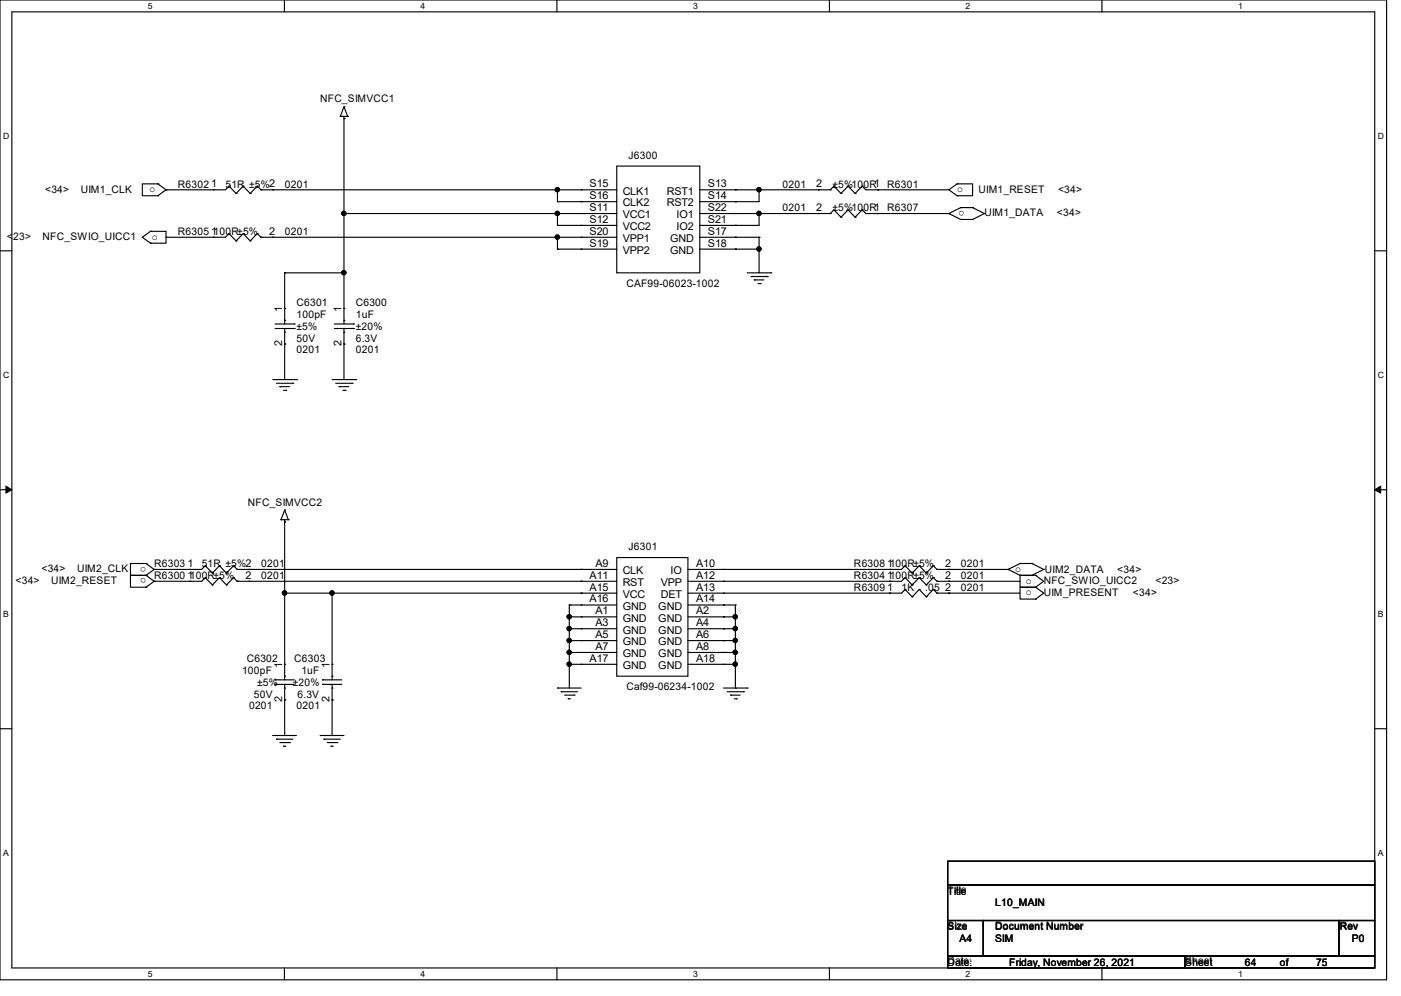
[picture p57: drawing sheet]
<svg xmlns="http://www.w3.org/2000/svg" width="210mm" height="149mm" viewBox="0 0 210 149" stroke-linecap="round" stroke-linejoin="round" font-family="sans-serif">
<defs><g id="words">
<g font-size="1.6">
<text x="48" y="15.3">NFC_SIMVCC1</text>
<text x="94.2" y="23.8">J6300</text>
<text x="6.8" y="29">&lt;34&gt;</text>
<text x="12.1" y="29">UIM1_CLK</text>
<text x="22.4" y="28.8">o</text>
<text x="26.7" y="28.1">R6302</text>
<text x="31.7" y="28.1">1</text>
<text x="33.8" y="28.1">51R ±5%2</text>
<text x="42.7" y="28.1">0201</text>
<text x="88.4" y="28.1">S15</text>
<text x="88.4" y="29.8">S16</text>
<text x="93.3" y="29.2">CLK1</text>
<text x="99.9" y="29.2">RST1</text>
<text x="106.1" y="28.1">S13</text>
<text x="106.1" y="29.8">S14</text>
<text x="117.3" y="28.1">0201</text>
<text x="122.3" y="28.1">2</text>
<text x="124.8" y="28.1">±5%100R1 R6301</text>
<text x="143.5" y="28.8">o</text>
<text x="146.7" y="29">UIM1_RESET</text>
<text x="158.6" y="29">&lt;34&gt;</text>
<text x="1" y="35.9">&lt;23&gt;</text>
<text x="6.4" y="35.9">NFC_SWIO_UICC1</text>
<text x="22.8" y="35.9">o</text>
<text x="26.7" y="35.2">R6305 100R±5%</text>
<text x="31.7" y="35.2">1</text>
<text x="40.3" y="35.2">2</text>
<text x="42.7" y="35.2">0201</text>
<text x="88.4" y="35.2">S20</text>
<text x="88.4" y="31.6">S11</text>
<text x="88.4" y="33.4">S12</text>
<text x="93.3" y="32.7">VCC1</text>
<text x="93.3" y="34.5">VCC2</text>
<text x="93.3" y="30.9">CLK2</text>
<text x="99.9" y="30.9">RST2</text>
<text x="101.4" y="32.7">IO1</text>
<text x="101.4" y="34.5">IO2</text>
<text x="106.1" y="35.2">S17</text>
<text x="106.1" y="31.6">S22</text>
<text x="106.1" y="33.4">S21</text>
<text x="117.3" y="31.7">0201</text>
<text x="122.3" y="31.6">2</text>
<text x="124.8" y="31.7">±5%100R1 R6307</text>
<text x="144.6" y="31.6" transform="rotate(-180 144.6 31.6)">o</text>
<text x="147.6" y="32.4">UIM1_DATA</text>
<text x="158.4" y="32.4">&lt;34&gt;</text>
<text x="88.4" y="37">S19</text>
<text x="93.3" y="36.3">VPP1</text>
<text x="93.3" y="38.1">VPP2</text>
<text x="100.5" y="38.1">GND</text>
<text x="100.5" y="36.3">GND</text>
<text x="106.1" y="37">S18</text>
<text x="42.3" y="46.8" transform="rotate(-90 42.3 46.8)">1</text>
<text x="44.4" y="45.9">C6301</text>
<text x="44.4" y="47.7">100pF</text>
<text x="51.2" y="46.8" transform="rotate(-90 51.2 46.8)">1</text>
<text x="53.3" y="45.9">C6300</text>
<text x="53.3" y="47.7">1uF</text>
<text x="93.9" y="43">CAF99-06023-1002</text>
<text x="42.3" y="51.9" transform="rotate(-90 42.3 51.9)">2</text>
<text x="44.4" y="53">0201</text>
<text x="44.4" y="51.2">50V</text>
<text x="44.4" y="49.4">±5%</text>
<text x="51.2" y="51.9" transform="rotate(-90 51.2 51.9)">2</text>
<text x="53.3" y="53">0201</text>
<text x="53.3" y="51.2">6.3V</text>
<text x="53.3" y="49.4">±20%</text>
<text x="37.2" y="75.8">NFC_SIMVCC2</text>
<text x="94.2" y="82.5">J6301</text>
<text x="2.3" y="87.5">&lt;34&gt;</text>
<text x="6.2" y="85.7">&lt;34&gt;</text>
<text x="7.7" y="87.5">UIM2_RESET</text>
<text x="11.6" y="85.7">UIM2_CLK</text>
<text x="21.9" y="86.7" transform="rotate(-180 21.9 86.7)">o</text>
<text x="21.9" y="84.9" transform="rotate(-180 21.9 84.9)">o</text>
<text x="23.1" y="86.8">R6300 100R±5%</text>
<text x="23.1" y="85">R6303</text>
<text x="28.1" y="86.7">1</text>
<text x="28.1" y="85">1</text>
<text x="30.2" y="85">51R ±5%2</text>
<text x="36.8" y="86.7">2</text>
<text x="39.1" y="86.8">0201</text>
<text x="39.1" y="85">0201</text>
<text x="88.4" y="88.5">A15</text>
<text x="88.4" y="86.7">A11</text>
<text x="89.3" y="85">A9</text>
<text x="93.3" y="89.6">VCC</text>
<text x="93.3" y="87.8">RST</text>
<text x="93.3" y="86.1">CLK</text>
<text x="99.1" y="87.8">VPP</text>
<text x="99.1" y="89.6">DET</text>
<text x="100.5" y="86.1">IO</text>
<text x="104.3" y="86.7">A12</text>
<text x="104.3" y="88.5">A13</text>
<text x="104.3" y="85">A10</text>
<text x="128" y="85">R6308 100R±5%</text>
<text x="128" y="88.6">R6309</text>
<text x="128" y="86.8">R6304 100R±5%</text>
<text x="133" y="85">1</text>
<text x="133" y="88.5">1</text>
<text x="133" y="86.7">1</text>
<text x="135.1" y="88.6">1K</text>
<text x="138.7" y="88.6">.05</text>
<text x="141.7" y="85">2</text>
<text x="141.7" y="88.5">2</text>
<text x="141.7" y="86.7">2</text>
<text x="144.1" y="85">0201</text>
<text x="144.1" y="86.8">0201</text>
<text x="144.1" y="88.6">0201</text>
<text x="152.2" y="85.7">o</text>
<text x="153.8" y="87.5">o</text>
<text x="153.8" y="89.2">o</text>
<text x="156.5" y="87.5">NFC_SWIO_UICC2</text>
<text x="156.5" y="89.3">UIM_PRESENT</text>
<text x="156.6" y="85.9">UIM2_DATA</text>
<text x="167.5" y="85.9">&lt;34&gt;</text>
<text x="169.8" y="89.3">&lt;34&gt;</text>
<text x="173.2" y="87.5">&lt;23&gt;</text>
<text x="88.4" y="90.3">A16</text>
<text x="89.3" y="92.1">A1</text>
<text x="89.3" y="93.9">A3</text>
<text x="89.3" y="95.6">A5</text>
<text x="93.3" y="91.4">GND</text>
<text x="93.3" y="93.2">GND</text>
<text x="93.3" y="95">GND</text>
<text x="98.7" y="91.4">GND</text>
<text x="98.7" y="93.2">GND</text>
<text x="98.7" y="95">GND</text>
<text x="104.3" y="90.3">A14</text>
<text x="104.3" y="92.1">A2</text>
<text x="104.3" y="93.9">A4</text>
<text x="104.3" y="95.6">A6</text>
<text x="36.3" y="101">100pF</text>
<text x="37" y="99.2">C6302</text>
<text x="42.3" y="100.1" transform="rotate(-90 42.3 100.1)">1</text>
<text x="44.1" y="99.2">C6303</text>
<text x="45.2" y="101">1uF</text>
<text x="49.4" y="100.1" transform="rotate(-90 49.4 100.1)">1</text>
<text x="88.4" y="99.2">A17</text>
<text x="89.3" y="97.4">A7</text>
<text x="93.3" y="96.7">GND</text>
<text x="93.3" y="98.5">GND</text>
<text x="93.3" y="100.3">GND</text>
<text x="98.7" y="96.7">GND</text>
<text x="98.7" y="98.5">GND</text>
<text x="98.7" y="100.3">GND</text>
<text x="104.3" y="97.4">A8</text>
<text x="104.3" y="99.2">A18</text>
<text x="37.3" y="106.3">0201</text>
<text x="38.1" y="104.5">50V</text>
<text x="38.6" y="102.8">±5%</text>
<text x="42.3" y="105.2" transform="rotate(-90 42.3 105.2)">2</text>
<text x="43.9" y="102.8">±20%</text>
<text x="44.5" y="106.3">0201</text>
<text x="44.6" y="104.5">6.3V</text>
<text x="49.4" y="105.2" transform="rotate(-90 49.4 105.2)">2</text>
<text x="93.9" y="103.4">Caf99-06234-1002</text>
<text x="142" y="133.9">Title</text>
<text x="149.2" y="135.9">L10_MAIN</text>
<text x="142" y="139.2">Size</text>
<text x="143.8" y="141.2">A4</text>
<text x="149.2" y="139.2">Document Number</text>
<text x="149.2" y="141.2">SIM</text>
<text x="200.8" y="139.2">Rev</text>
<text x="202.6" y="141.2">P0</text>
<text x="142" y="144.5">Date:</text>
<text x="151.3" y="144.7">Friday, November 26, 2021</text>
<text x="177.7" y="144.5">Sheet</text>
<text x="186.6" y="144.7">64</text>
<text x="191.9" y="144.7">of</text>
<text x="197.3" y="144.7">75</text>
</g>
<g font-size="1.3">
<text x="22.2" y="1.3">5</text>
<text x="63" y="1.3">4</text>
<text x="103.9" y="1.3">3</text>
<text x="144.7" y="1.3">2</text>
<text x="185.6" y="1.3">1</text>
<text x=".5" y="20.8">D</text>
<text x="206.5" y="20.8">D</text>
<text x=".5" y="56.6">C</text>
<text x="206.5" y="56.6">C</text>
<text x=".5" y="92.5">B</text>
<text x="206.5" y="92.5">B</text>
<text x=".5" y="128.3">A</text>
<text x="206.5" y="128.3">A</text>
<text x="22.2" y="146.4">5</text>
<text x="63" y="146.4">4</text>
<text x="103.9" y="146.4">3</text>
<text x="144.7" y="146.4">2</text>
<text x="185.6" y="146.4">1</text>
</g>
</g></defs>
<path d="M0 0h207.9v146.9h-207.9zM1.8 1.8h204.3v143.3h-204.3z" fill="none" stroke="#000" stroke-width=".17"/>
<g fill="#fff">
<path d="M22.2 .2h.7v1.4h-.7z"/>
<path d="M22.2 145.2h.7v1.4h-.7z"/>
</g>
<path d="M42.6 0v1.8M42.6 145.1v1.8" fill="none" stroke="#000" stroke-width=".17"/>
<g fill="#fff">
<path d="M63 .2h.7v1.4h-.7z"/>
<path d="M63 145.2h.7v1.4h-.7z"/>
</g>
<path d="M83.5 0v1.8M83.5 145.1v1.8" fill="none" stroke="#000" stroke-width=".17"/>
<g fill="#fff">
<path d="M103.9 .2h.7v1.4h-.7z"/>
<path d="M103.9 145.2h.7v1.4h-.7z"/>
</g>
<path d="M124.3 0v1.8M124.3 145.1v1.8" fill="none" stroke="#000" stroke-width=".17"/>
<g fill="#fff">
<path d="M144.7 .2h.7v1.4h-.7z"/>
<path d="M144.7 145.2h.7v1.4h-.7z"/>
</g>
<path d="M165.2 0v1.8M165.2 145.1v1.8" fill="none" stroke="#000" stroke-width=".17"/>
<g fill="#fff">
<path d="M185.6 .2h.7v1.4h-.7z"/>
<path d="M185.6 145.2h.7v1.4h-.7z"/>
<path d="M.5 19.7h.9v1.4h-.9z"/>
<path d="M206.5 19.7h.9v1.4h-.9z"/>
<path d="M.5 55.5h.9v1.4h-.9z"/>
<path d="M206.5 55.5h.9v1.4h-.9z"/>
</g>
<path d="M0 37.6h1.8M206.1 37.6h1.8" fill="none" stroke="#000" stroke-width=".17"/>
<g fill="#fff">
<path d="M.5 91.3h.8v1.4h-.8z"/>
<path d="M206.5 91.3h.8v1.4h-.8z"/>
</g>
<path d="M0 73.4h1.8M206.1 73.4h1.8" fill="none" stroke="#000" stroke-width=".17"/>
<path d="M.9 72.9l.9 .5-.9 .5zM206.1 73.4l.9-.5v1z" fill="#000" stroke="#000" stroke-width=".15"/>
<g fill="#fff">
<path d="M.5 127.1h.8v1.4h-.8z"/>
<path d="M206.5 127.1h.8v1.4h-.8z"/>
</g>
<g fill="none" stroke="#000" stroke-width=".17">
<path d="M51 17.4h1.1M51 17.4h.1M51.6 17.8h.1M51.6 16h.1M51.6 17.4v31.2M51.6 16l.5 1.4M51.6 16l-.6 1.4M52.1 17.4h.1M22.6 34.7h.1M22.6 36.4h.1M22.6 34.7h2.3v1.7h-2.3M22.6 34.7l-1.3 .9 1.3 .8"/>
<path d="M23.7 27.6l1.2 .8M23.7 27.6h.1M23.7 29.3h.1M23.7 27.6h-2.4v1.7h2.4M24.9 28.4l-1.2 .9M24.9 28.4h.1M24.9 35.6h.1M32 35.6h.1M32 28.4h.1M34.3 35h.1M34.3 27.9h.1M34.3 35l1.1 1.1"/>
<path d="M34.3 27.9l1.1 1.1M34.3 35l-.5 .6h-8.9M34.3 27.9l-.5 .5h-8.9M35.4 36.1h.1M35.4 29h.1M36.4 35l-1 1.1M36.4 27.9l-1 1.1M36.4 35h.1M36.4 27.9h.1M36.4 35l1.1 1.1M36.4 27.9l1.1 1.1M37.5 36.1h.1"/>
<path d="M37.5 29h.1M38.6 35l-1.1 1.1M38.6 27.9l-1.1 1.1M38.6 35h.1M38.6 27.9h.1M38.6 35l.5 .6M38.6 27.9l.5 .5M39.1 35.6h.1M39.1 28.4h.1M39.1 35.6h53.4M39.1 28.4h53.4M40.9 35.6h.1"/>
<path d="M40.9 28.4h.1M51.6 32h.1M51.6 32h40.9M83.6 28.4h.1M83.6 30.2h.1M83.6 32h.1M83.6 33.8h.1M83.6 35.6h.1M83.6 37.3h.1M83.6 28.4v1.8M83.6 32v1.8M83.6 35.6v1.7"/>
<path d="M83.6 37.3h8.9M83.6 33.8h8.9M83.6 30.2h8.9M87.1 35.6h.1M87.1 32h.1M87.1 28.4h.1M87.1 33.8h.1M87.1 30.2h.1M87.1 37.3h.1M92.5 24.9h12.4v16h-12.4zM104.9 35.6h8.9M104.9 28.4h19.6"/>
<path d="M104.9 32h19.6M104.9 37.3h8.9M110.2 32h.1M110.2 28.4h.1M110.2 37.3h.1M110.2 35.6h.1M110.2 33.8h.1M110.2 30.2h.1M113.8 28.4h.1M113.8 32h.1M113.8 35.6h.1M113.8 37.3h.1"/>
<path d="M113.8 32v1.8h-8.9M113.8 28.4v1.8h-8.9M113.8 35.6v5.3M122.7 28.4h.1M122.7 32h.1M124.5 28.4h.1M124.5 32h.1M125 27.9l1.1 1.1M125 31.5l1.1 1.1M125 27.9h.1M125 31.5h.1M125 27.9l-.5 .5"/>
<path d="M125 31.5l-.5 .5M126.1 29h.1M126.1 32.6h.1M127.1 27.9l1.1 1.1M127.1 31.5l1.1 1.1M127.1 27.9h.1M127.1 31.5h.1M127.1 27.9l-1 1.1M127.1 31.5l-1 1.1M128.2 29h.1M128.2 32.6h.1M129.2 27.9h.1"/>
<path d="M129.2 31.5h.1M129.2 27.9l-1 1.1M129.2 31.5l-1 1.1M129.2 27.9l.6 .5h12.4M129.2 31.5l.6 .5h12.4M131.6 28.4h.1M131.6 32h.1M142.2 32l1.8 .9M142.2 32h.1M142.2 28.4l1.3 .9M143.5 27.6h.1M143.5 29.3h.1"/>
<path d="M143.5 27.6h2.3v1.7h-2.3M143.5 27.6l-1.3 .8M144 32.9h.1M144 31.1h.1M144 31.1h1.8M144 32.9h1.8M144 31.1l-1.8 .9M145.8 32.9h.1M145.8 31.1h.1M145.8 31.1l1.8 .9M147.6 32h.1M147.6 32l-1.8 .9"/>
<path d="M40.9 56.9h3.5M41.2 48.6h2.9M41.2 49.2h2.9M41.4 57.4h2.5M42 58h.1M42 58h1.4M42.5 58.5h.3M42.7 40.9h8.9M42.7 48h.1M42.7 49.8h.1M42.7 46.2h.1M42.7 51.6h.1"/>
<path d="M42.7 40.9h.1M42.7 40.9v7.7M42.7 49.2v7.7M42.8 58.5h.1M43.9 57.4h.1M44.1 48.6h.1M44.1 49.2h.1M44.4 56.9h.1M49.8 56.9h3.5M50.1 48.6h2.9M50.1 49.2h2.9M50.3 57.4h2.5"/>
<path d="M50.8 58h.1M50.8 58h1.5M51.4 58.5h.3M51.6 40.9h.1M51.6 48h.1M51.6 49.8h.1M51.6 46.2h.1M51.6 51.6h.1M51.6 49.2v7.7M51.7 58.5h.1M52.8 57.4h.1M53 48.6h.1"/>
<path d="M53 49.2h.1M53.3 56.9h.1M112 40.9h3.6M112.6 41.4h2.4M113.1 42h.1M113.1 42h1.4M113.6 42.5h.4M114 42.5h.1M115 41.4h.1M115.6 40.9h.1M42.1 77.9h1.1M42.1 77.9h.1"/>
<path d="M42.7 78.2h.1M42.7 76.5h.1M42.7 77.9v24M42.7 76.5l.5 1.4M42.7 76.5l-.6 1.4M43.2 77.9h.1M21.9 86.2l1.2 .9M21.9 88h.1M21.9 86.2h-2.3v1.8h2.3M21.9 84.5l1.2 .8M21.9 86.2h.1M21.9 84.5h.1"/>
<path d="M21.9 84.5h-2.3v1.7h2.3M23.1 87.1l-1.2 .9M23.1 85.3l-1.2 .9M23.1 85.3h.1M23.1 87.1h.1M28.4 87.1h.1M28.4 85.3h.1M30.8 86.6h.1M30.8 84.8h.1M30.8 86.6l1 1.1M30.8 84.8l1 1.1M30.8 84.8l-.6 .5h-7.1"/>
<path d="M30.8 86.6l-.6 .5h-7.1M31.8 87.7h.1M31.8 85.9h.1M32.9 86.6h.1M32.9 84.8h.1M32.9 86.6l-1.1 1.1M32.9 86.6l1.1 1.1M32.9 84.8l-1.1 1.1M32.9 84.8l1.1 1.1M34 87.7h.1M34 85.9h.1M35 86.6h.1"/>
<path d="M35 84.8h.1M35 86.6l-1 1.1M35 86.6l.6 .5M35 84.8l-1 1.1M35 84.8l.6 .5M35.6 87.1h.1M35.6 85.3h.1M35.6 85.3h56.9M35.6 87.1h56.9M37.3 87.1h.1M37.3 85.3h.1M42.7 99.6h.1"/>
<path d="M42.7 88.9h.1M42.7 88.9h49.8M49.8 99.6h.1M49.8 88.9h.1M49.8 88.9v13M85.3 90.7h.1M85.3 92.5h.1M85.3 94.2h.1M85.3 96h.1M85.3 97.8h.1M85.3 99.6h.1M85.3 90.7v12.4"/>
<path d="M85.3 90.7h7.2M85.3 92.5h7.2M85.3 94.2h7.2M85.3 96h7.2M85.3 97.8h7.2M85.3 99.6h7.2M87.1 88.9h.1M87.1 87.1h.1M87.1 85.3h.1M87.1 90.7h.1M87.1 92.5h.1M87.1 94.2h.1"/>
<path d="M87.1 96h.1M87.1 97.8h.1M87.1 99.6h.1M92.5 83.6h10.6v17.7h-10.6zM103.1 90.7h7.1M103.1 92.5h7.1M103.1 94.2h7.1M103.1 96h7.1M103.1 97.8h7.1M103.1 99.6h7.1M108.5 85.3h.1M108.5 87.1h.1"/>
<path d="M108.5 88.9h.1M108.5 90.7h.1M108.5 92.5h.1M108.5 94.2h.1M108.5 96h.1M108.5 97.8h.1M108.5 99.6h.1M110.2 90.7h.1M110.2 92.5h.1M110.2 94.2h.1M110.2 96h.1M110.2 99.6h.1"/>
<path d="M110.2 90.7v12.4M133.3 85.3h.1M133.3 88.9h.1M133.3 87.1h.1M135.7 84.8h.1M135.7 88.3h.1M135.7 86.6h.1M135.7 84.8l1 1.1M135.7 88.3l1 1.2M135.7 86.6l1 1.1M135.7 84.8l-.6 .5h-32M135.7 86.6l-.6 .5h-32"/>
<path d="M135.7 88.3l-.6 .6h-32M136.7 85.9h.1M136.7 89.5h.1M136.7 87.7h.1M137.8 84.8h.1M137.8 88.3h.1M137.8 86.6h.1M137.8 84.8l-1.1 1.1M137.8 84.8l1.1 1.1M137.8 88.3l-1.1 1.2M137.8 88.3l1.1 1.2M137.8 86.6l-1.1 1.1"/>
<path d="M137.8 86.6l1.1 1.1M138.9 85.9h.1M138.9 89.5h.1M138.9 87.7h.1M139.9 84.8h.1M139.9 88.3h.1M139.9 86.6h.1M139.9 84.8l-1 1.1M139.9 84.8l.6 .5M139.9 88.3l-1 1.2M139.9 88.3l.6 .6M139.9 86.6l-1 1.1"/>
<path d="M139.9 86.6l.6 .5M140.5 85.3h.1M140.5 88.9h.1M140.5 87.1h.1M140.5 85.3h10.6M140.5 87.1h12.4M140.5 88.9h12.4M142.2 85.3h.1M142.2 88.9h.1M142.2 87.1h.1M151.1 85.3h.1M151.1 85.3l1.8 .9"/>
<path d="M152.9 84.5h.1M152.9 86.2h.1M152.9 84.5l-1.8 .8M152.9 86.2h1.8M152.9 84.5h1.8M154.7 84.5l1.8 .8M154.7 84.5h.1M154.7 86.2h.1M155.2 86.2l1.3 .9-1.3 .9M155.2 88l1.3 .9-1.3 .9M155.2 86.2h.1M155.2 88h.1"/>
<path d="M155.2 86.2h-2.3v1.8h2.3M155.2 89.8h.1M155.2 88h-2.3v1.8h2.3M156.5 85.3h.1M156.5 85.3l-1.8 .9M0 109.2h1.8M40.9 110.2h.1M40.9 110.2h3.5M41.2 101.9h.1M41.2 102.6h.1M41.2 101.9h2.9M41.2 102.6h2.9"/>
<path d="M41.4 110.8h2.5M41.4 110.8h.1M42 111.3h1.4M42.5 111.8h.3M42.5 111.8h.1M42.7 101.3h.1M42.7 103.1h.1M42.7 104.9h.1M42.7 102.6v7.6M43.4 111.3h.1M48 110.2h.1M48 110.2h3.6"/>
<path d="M48.3 101.9h.1M48.3 102.6h.1M48.3 101.9h2.9M48.3 102.6h2.9M48.6 110.8h.1M48.6 110.8h2.4M49.1 111.3h1.4M49.6 111.8h.1M49.6 111.8h.4M49.8 101.3h.1M49.8 103.1h.1M49.8 104.9h.1"/>
<path d="M49.8 102.6v7.6M50.5 111.3h.1M83.6 103.1h.1M83.6 103.1h3.5M84.1 103.7h2.5M84.1 103.7h.1M84.6 104.2h1.5M85.2 104.7h.3M85.2 104.7h.1M86.1 104.2h.1M108.5 103.1h3.5M109 103.7h2.5"/>
<path d="M109.5 104.2h1.5M109.5 104.2h.1M110.1 104.7h.3M110.2 103.1h.1M110.4 104.7h.1M111.5 103.7h.1M112 103.1h.1M206.1 109.2h1.8M142.1 129.1h64v3.5h-64zM142.1 132.6h64v5.4h-64zM142.1 138h5.3v5.3h-5.3zM147.4 138h53.3v5.3h-53.3z"/>
<path d="M200.7 138h5.4v5.3h-5.4zM142.1 143.3h35.5v1.8h-35.5zM177.6 143.3h28.5v1.8h-28.5z"/>
</g>
<g fill="#000" stroke="#000" stroke-width=".17">
<circle cx="51.5" cy="32" r=".32"/>
<circle cx="83.5" cy="35.5" r=".32"/>
<circle cx="83.5" cy="28.4" r=".32"/>
<circle cx="83.5" cy="32" r=".32"/>
<circle cx="113.8" cy="28.4" r=".32"/>
<circle cx="113.8" cy="37.3" r=".32"/>
<circle cx="113.8" cy="32" r=".32"/>
<circle cx="51.5" cy="40.9" r=".32"/>
<circle cx="42.7" cy="88.9" r=".32"/>
<circle cx="49.8" cy="88.9" r=".32"/>
<circle cx="85.3" cy="94.2" r=".32"/>
<circle cx="85.3" cy="92.4" r=".32"/>
<circle cx="85.3" cy="97.8" r=".32"/>
<circle cx="85.3" cy="99.5" r=".32"/>
<circle cx="85.3" cy="96" r=".32"/>
<circle cx="110.2" cy="92.4" r=".32"/>
<circle cx="110.2" cy="96" r=".32"/>
<circle cx="110.2" cy="94.2" r=".32"/>
<circle cx="110.2" cy="97.8" r=".32"/>
<circle cx="110.2" cy="99.5" r=".32"/>
</g>
<use href="#words"/>
</svg>
